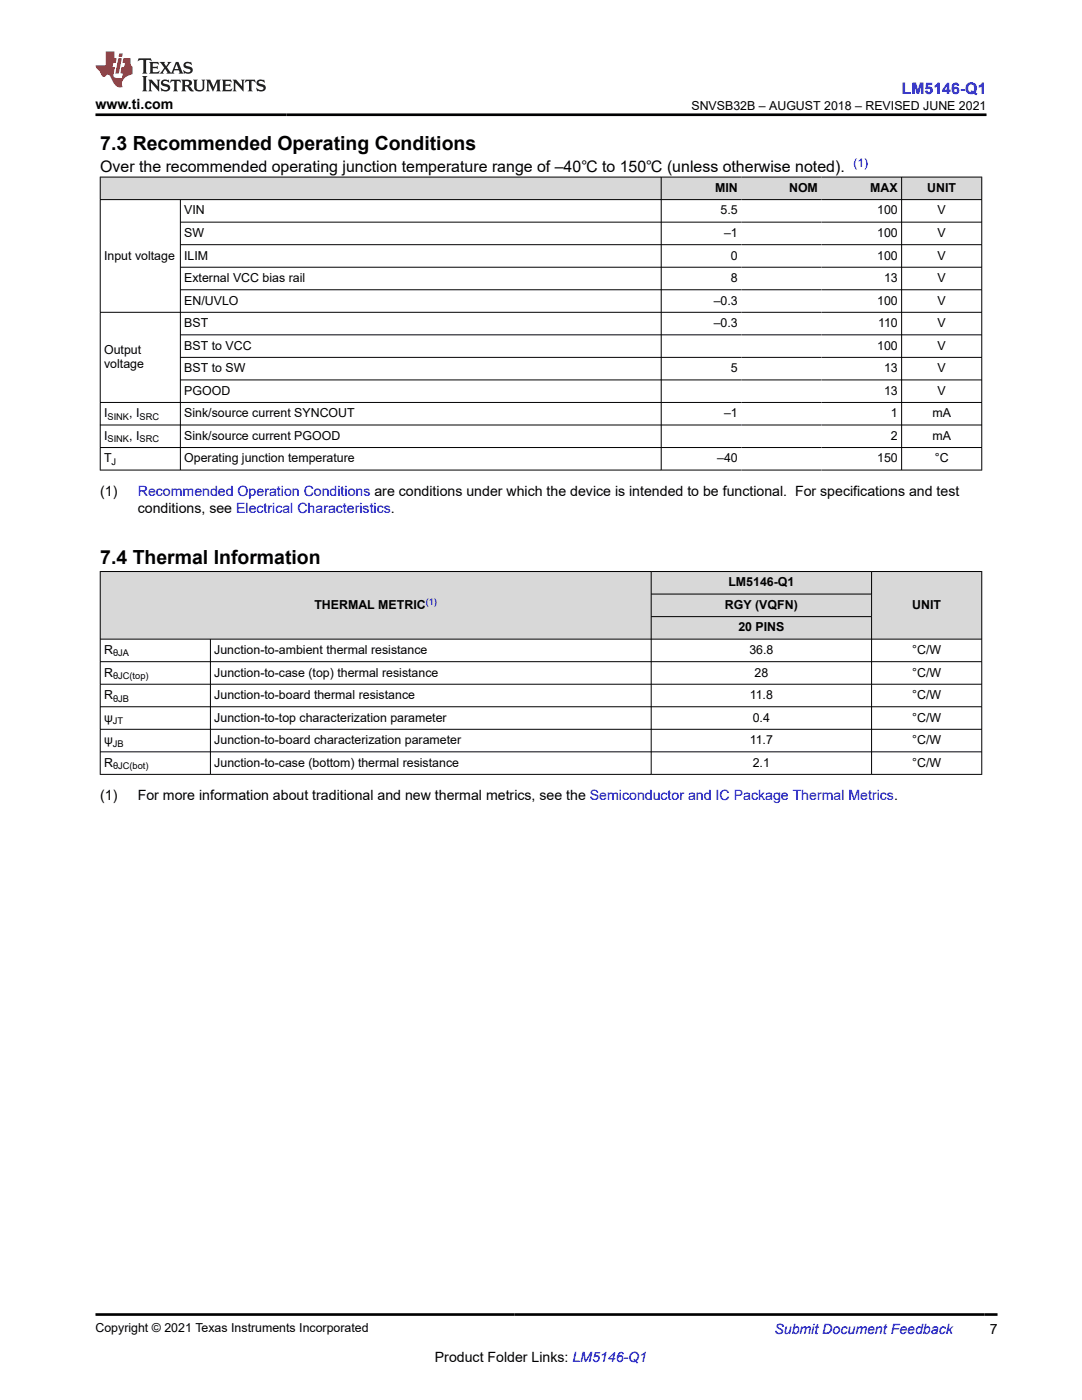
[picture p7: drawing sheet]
<svg xmlns="http://www.w3.org/2000/svg" width="216mm" height="279mm" viewBox="0 0 216 279" stroke-linecap="round" stroke-linejoin="round" font-family="sans-serif">
<defs><g id="words">
<g font-size="3.9">
<text x="20" y="29.9">7.3 Recommended Operating Conditions</text>
<text x="20" y="112.5">7.4 Thermal Information</text>
</g>
<text font-size="3.2" fill="#00f" x="179.9" y="18.7">LM5146-Q1</text>
<text font-size="3.2" x="20" y="34.3">Over the recommended operating junction temperature range of –40℃ to 150℃ (unless otherwise noted).</text>
<g font-size="2.8">
<text x="19.1" y="21.8">www.ti.com</text>
<text x="20" y="99">(1)</text>
<text x="27.5" y="102.4">conditions, see Electrical Characteristics.</text>
<text x="20" y="159.7">(1)</text>
<text x="27.5" y="159.7">For more information about traditional and new thermal metrics, see the Semiconductor and IC Package Thermal Metrics.</text>
<text x="197.5" y="266.1">7</text>
<text x="86.8" y="271.7">Product Folder Links: LM5146-Q1</text>
</g>
<g font-size="2.8" fill="#00f">
<text x="27.5" y="99">Recommended Operation Conditions are conditions under which the device is intended to be functional. For specifications and test</text>
<text x="154.5" y="266.2">Submit Document Feedback</text>
</g>
<g font-size="2.5">
<text x="138" y="21.9">SNVSB32B – AUGUST 2018 – REVISED JUNE 2021</text>
<text x="142.7" y="38.3">MIN</text>
<text x="157.5" y="38.3">NOM</text>
<text x="173.7" y="38.3">MAX</text>
<text x="185" y="38.3">UNIT</text>
<text x="36.8" y="42.8">VIN</text>
<text x="36.8" y="47.3">SW</text>
<text x="143.8" y="42.8">5.5</text>
<text x="144.5" y="47.3">–1</text>
<text x="175" y="42.8">100</text>
<text x="175" y="47.3">100</text>
<text x="187.1" y="42.8">V</text>
<text x="187.1" y="47.3">V</text>
<text x="20.8" y="51.8">Input voltage</text>
<text x="36.8" y="51.8">ILIM</text>
<text x="145.8" y="51.8">0</text>
<text x="175" y="51.8">100</text>
<text x="187.1" y="51.8">V</text>
<text x="36.8" y="56.3">External VCC bias rail</text>
<text x="145.8" y="56.3">8</text>
<text x="176.4" y="56.3">13</text>
<text x="187.1" y="56.3">V</text>
<text x="36.8" y="60.8">EN/UVLO</text>
<text x="36.8" y="65.3">BST</text>
<text x="142.4" y="60.8">–0.3</text>
<text x="142.4" y="65.3">–0.3</text>
<text x="175" y="60.8">100</text>
<text x="175.2" y="65.3">110</text>
<text x="187.1" y="60.8">V</text>
<text x="187.1" y="65.3">V</text>
<text x="20.8" y="70.6">Output</text>
<text x="36.8" y="69.8">BST to VCC</text>
<text x="175" y="69.8">100</text>
<text x="187.1" y="69.8">V</text>
<text x="20.8" y="73.5">voltage</text>
<text x="36.8" y="74.3">BST to SW</text>
<text x="145.8" y="74.3">5</text>
<text x="176.4" y="74.3">13</text>
<text x="187.1" y="74.3">V</text>
<text x="20.8" y="83.3">I</text>
<text x="25.8" y="83.3">, I</text>
<text x="36.8" y="78.8">PGOOD</text>
<text x="36.8" y="83.3">Sink/source current SYNCOUT</text>
<text x="144.5" y="83.3">–1</text>
<text x="176.4" y="78.8">13</text>
<text x="177.8" y="83.3">1</text>
<text x="186.1" y="83.3">mA</text>
<text x="187.1" y="78.8">V</text>
<text x="20.8" y="87.8">I</text>
<text x="25.8" y="87.8">, I</text>
<text x="36.8" y="87.8">Sink/source current PGOOD</text>
<text x="177.8" y="87.8">2</text>
<text x="186.1" y="87.8">mA</text>
<text x="20.8" y="92.3">T</text>
<text x="36.8" y="92.3">Operating junction temperature</text>
<text x="143.1" y="92.3">–40</text>
<text x="175" y="92.3">150</text>
<text x="186.5" y="92.3">°C</text>
<text x="145.3" y="117">LM5146-Q1</text>
<text x="62.7" y="121.5">THERMAL METRIC</text>
<text x="144.7" y="121.5">RGY (VQFN)</text>
<text x="182" y="121.5">UNIT</text>
<text x="20.8" y="130.5">R</text>
<text x="42.8" y="130.5">Junction-to-ambient thermal resistance</text>
<text x="147.3" y="126">20 PINS</text>
<text x="149.5" y="130.5">36.8</text>
<text x="182" y="130.5">°C/W</text>
<text x="20.8" y="135">R</text>
<text x="42.8" y="135">Junction-to-case (top) thermal resistance</text>
<text x="150.6" y="135">28</text>
<text x="182" y="135">°C/W</text>
<text x="20.8" y="139.5">R</text>
<text x="42.8" y="139.5">Junction-to-board thermal resistance</text>
<text x="149.6" y="139.5">11.8</text>
<text x="182" y="139.5">°C/W</text>
<text x="20.8" y="144">ψ</text>
<text x="20.8" y="148.5">ψ</text>
<text x="42.8" y="144">Junction-to-top characterization parameter</text>
<text x="42.8" y="148.5">Junction-to-board characterization parameter</text>
<text x="149.6" y="148.5">11.7</text>
<text x="150.2" y="144">0.4</text>
<text x="182" y="144">°C/W</text>
<text x="182" y="148.5">°C/W</text>
<text x="20.8" y="153">R</text>
<text x="42.8" y="153">Junction-to-case (bottom) thermal resistance</text>
<text x="150.2" y="153">2.1</text>
<text x="182" y="153">°C/W</text>
<text x="19.1" y="265.9">Copyright © 2021 Texas Instruments Incorporated</text>
</g>
<text font-size="2.4" fill="#00f" x="170.3" y="33.2">(1)</text>
<g font-size="1.9">
<text x="21.5" y="83.8">SINK</text>
<text x="27.8" y="83.8">SRC</text>
<text x="21.5" y="88.3">SINK</text>
<text x="27.8" y="88.3">SRC</text>
<text x="22.3" y="92.8">J</text>
<text x="22.6" y="131">θJA</text>
<text x="22.6" y="135.5">θJC(top)</text>
<text x="22.6" y="140">θJB</text>
<text x="22.5" y="144.5">JT</text>
<text x="22.5" y="149">JB</text>
<text x="22.6" y="153.5">θJC(bot)</text>
</g>
<text font-size="1.9" fill="#00f" x="84.9" y="120.7">(1)</text>
</g></defs>
<g fill="#d8d8d8">
<path d="M20 35.3h175.9v4.5h-175.9z" fill-rule="evenodd"/>
<path d="M20.1 35.4h111.8v4.4h-111.8z" fill-rule="evenodd"/>
<path d="M132 35.4h15.9v4.4h-15.9z" fill-rule="evenodd"/>
<path d="M147.9 35.4h16v4.4h-16z" fill-rule="evenodd"/>
<path d="M163.9 35.4h15.9v4.4h-15.9z" fill-rule="evenodd"/>
<path d="M180 35.4h15.8v4.4h-15.8z" fill-rule="evenodd"/>
</g>
<g fill="none" stroke="#000" stroke-width=".2">
<path d="M19.9 35.3h176.1M19.9 39.8h176.1M20 35.3v58.6M36 39.8v54.1M131.9 35.3v58.6M179.9 35.3v58.6M195.9 35.3v58.6M36 44.3h160M36 48.8h160M36 53.3h160M36 57.8h160M19.9 62.3h176.1"/>
<path d="M36 66.8h160M36 71.3h160M36 75.8h160M19.9 80.3h176.1M19.9 84.8h176.1M19.9 89.3h176.1M19.9 93.8h176.1"/>
</g>
<g fill="#d8d8d8">
<path d="M20 114.1h175.9v4.5h-175.9z" fill-rule="evenodd"/>
<path d="M20.1 114.1h109.8v13.4h-109.8z" fill-rule="evenodd"/>
<path d="M130 114.1h43.9v4.4h-43.9z" fill-rule="evenodd"/>
<path d="M174 114.1h21.8v13.4h-21.8z" fill-rule="evenodd"/>
<path d="M130 118.6h43.9v4.4h-43.9z" fill-rule="evenodd"/>
<path d="M130 123.1h43.9v4.4h-43.9z" fill-rule="evenodd"/>
</g>
<g fill="none" stroke="#000" stroke-width=".2">
<path d="M19.9 114.1h176.1M20 114v40.6M129.9 114v40.6M129.9 118.6h44.1M173.9 114v40.6M195.9 114v40.6M19.9 127.6h176.1M19.9 132.1h176.1M19.9 136.6h176.1M42 127.6v27M129.9 123.1h44.1M19.9 141h176.1"/>
<path d="M19.9 145.5h176.1M19.9 150h176.1M19.9 154.5h176.1"/>
</g>
<path d="M27.7 11.6l-.2 .6 .5-.2h.6v.1v2.2l-.2 .4h1l-.2-.4v-2.2v-.1h.5l.5 .2-.1-.6zM29.8 12.4l.2 .3v1.6l-.2 .4h1.9l.1-.6a1.08 1.08 0 0 1-1.3 .2v-.7h.6l.4 .2v-.7l-.4 .2h-.6v-.5l.2-.2a1 1 0 0 1 1 .3l-.1-.5zM31.8 12.4l1 1.1-1 1.2h.9l-.2-.2 .4-.8 .5 .8-.2 .2h1.6l-.2-.2 .1-.5h1l.1 .5-.1 .2h.9l-.2-.4-.8-1.9h-.5l-1 2.1-.8-1.1 .9-1h-.8l.2 .2-.5 .6-.3-.6 .1-.2zM35.2 12.8l.4 1h-.8zM36.8 12.5a.65 .65 0 0 0-.2 .7 .65 .65 0 0 0 .6 .5l.7 .1 .1 .3a.79 .79 0 0 1-.7 .4 .79 .79 0 0 1-.7-.5l.1 .7 .2-.1a.93 .93 0 0 0 1.1 0 .93 .93 0 0 0 .4-.9 1.46 1.46 0 0 0-1.2-.6l-.1-.3a1.09 1.09 0 0 1 1.2 .2l-.2-.6-.1 .1-.6-.2zM28.4 15.2l.2 .4v2.2l-.2 .4h1l-.2-.4v-2.2l.2-.4zM29.6 15.9l.2 .4v1.5l-.2 .4h.8l-.3-.4v-1.3l1.7 1.8v-2l.2-.4h-.8l.2 .2 .1 1.1-1.2-1.3zM32.3 16a.65 .65 0 0 0-.2 .8 .65 .65 0 0 0 .7 .4l.6 .2 .1 .2a.79 .79 0 0 1-.7 .4 .79 .79 0 0 1-.7-.5l.1 .7 .2-.1a.93 .93 0 0 0 1.1 .1 .93 .93 0 0 0 .4-1 1.46 1.46 0 0 0-1.2-.5l-.1-.4a1.09 1.09 0 0 1 1.2 .2l-.2-.6-.1 .1-.6-.1zM34.1 15.9l-.1 .6a.63 .63 0 0 1 .7-.3l.1 1.6-.3 .4h1l-.2-.4v-1.6a.66 .66 0 0 1 .8 .3l-.1-.6zM36.2 15.9l.2 .4v1.5l-.2 .4h.9l-.2-.2v-.7h.5l.1 .2a.79 .79 0 0 0 1.2 .6l-1-.9a.61 .61 0 0 0 .6-.6 .61 .61 0 0 0-.5-.7zM36.9 16.2h.2a.47 .47 0 0 1 .5 .1 .47 .47 0 0 1 .1 .5l-.2 .1-.6 .1zM38.5 15.9l.2 .2a2.27 2.27 0 0 0 .4 2 1.04 1.04 0 0 0 1.7-.7v-1.3l.2-.2h-.8l.2 .4v1.1a.6 .6 0 0 1-.6 .6 .6 .6 0 0 1-.6-.6v-1.1l.3-.4zM41.1 15.9l.2 .4v1.5l-.2 .4h.7l-.2-.4v-1.4l.9 1.9 .8-1.9v1.4l-.2 .4h1l-.3-.4v-1.5l.3-.4h-.8l-.7 1.5-.7-1.5zM44.3 15.9l.2 .4v1.5l-.2 .4h1.9l.1-.6a1.09 1.09 0 0 1-1.3 .2v-.7h.6l.4 .2v-.6l-.4 .2h-.6v-.6l.2-.1a1.01 1.01 0 0 1 1 .3l-.1-.6zM46.4 15.9l.3 .4v1.5l-.3 .4h.8l-.2-.4v-1.3l1.6 1.8v-2l.2-.4h-.7l.2 .2v1.1l-1.2-1.3zM49 15.9l-.1 .6a.63 .63 0 0 1 .8-.3v1.6l-.3 .4h1l-.2-.4v-1.6a.66 .66 0 0 1 .8 .3l-.1-.6zM51.4 16a.65 .65 0 0 0-.2 .8 .65 .65 0 0 0 .6 .4l.6 .2 .2 .2a.79 .79 0 0 1-.8 .4 .79 .79 0 0 1-.6-.5l.1 .7 .2-.1a.93 .93 0 0 0 1 .1 .93 .93 0 0 0 .5-1 1.46 1.46 0 0 0-1.3-.5l-.1-.4a1.09 1.09 0 0 1 1.3 .2l-.2-.6-.2 .1-.5-.1z" fill="#231f20"/>
<path d="M21.1 10.3v2.7h-2v.4l.9 1a.95 .95 0 0 0 .9 .9 .59 .59 0 0 1 .6-.4 .59 .59 0 0 1 .5 .3l.4 .8a1.59 1.59 0 0 0 2.1 1.4 1.61 1.61 0 0 1 1-2.3l1-.3-.1-1.5a1.59 1.59 0 0 1-.4-1.7h-1.4l-.2 .9h.5l-.1 .9h-.5l-.2 .9v.3l.4 .1-.2 .9h-.6a.73 .73 0 0 1-1.1-.7l.3-1.5h-.5l.2-.9h.5l.2-.9h-.5v-1.3zM23.6 11.6l-.6 3.1h.7l.6-3.1zM23.8 10.7l-.1 .6h.7l.1-.6z" fill="#ed1c24"/>
<path d="M19.1 22.9h177.8M19 262.3h180" fill="none" stroke="#000" stroke-width=".53"/>
<use href="#words"/>
</svg>
